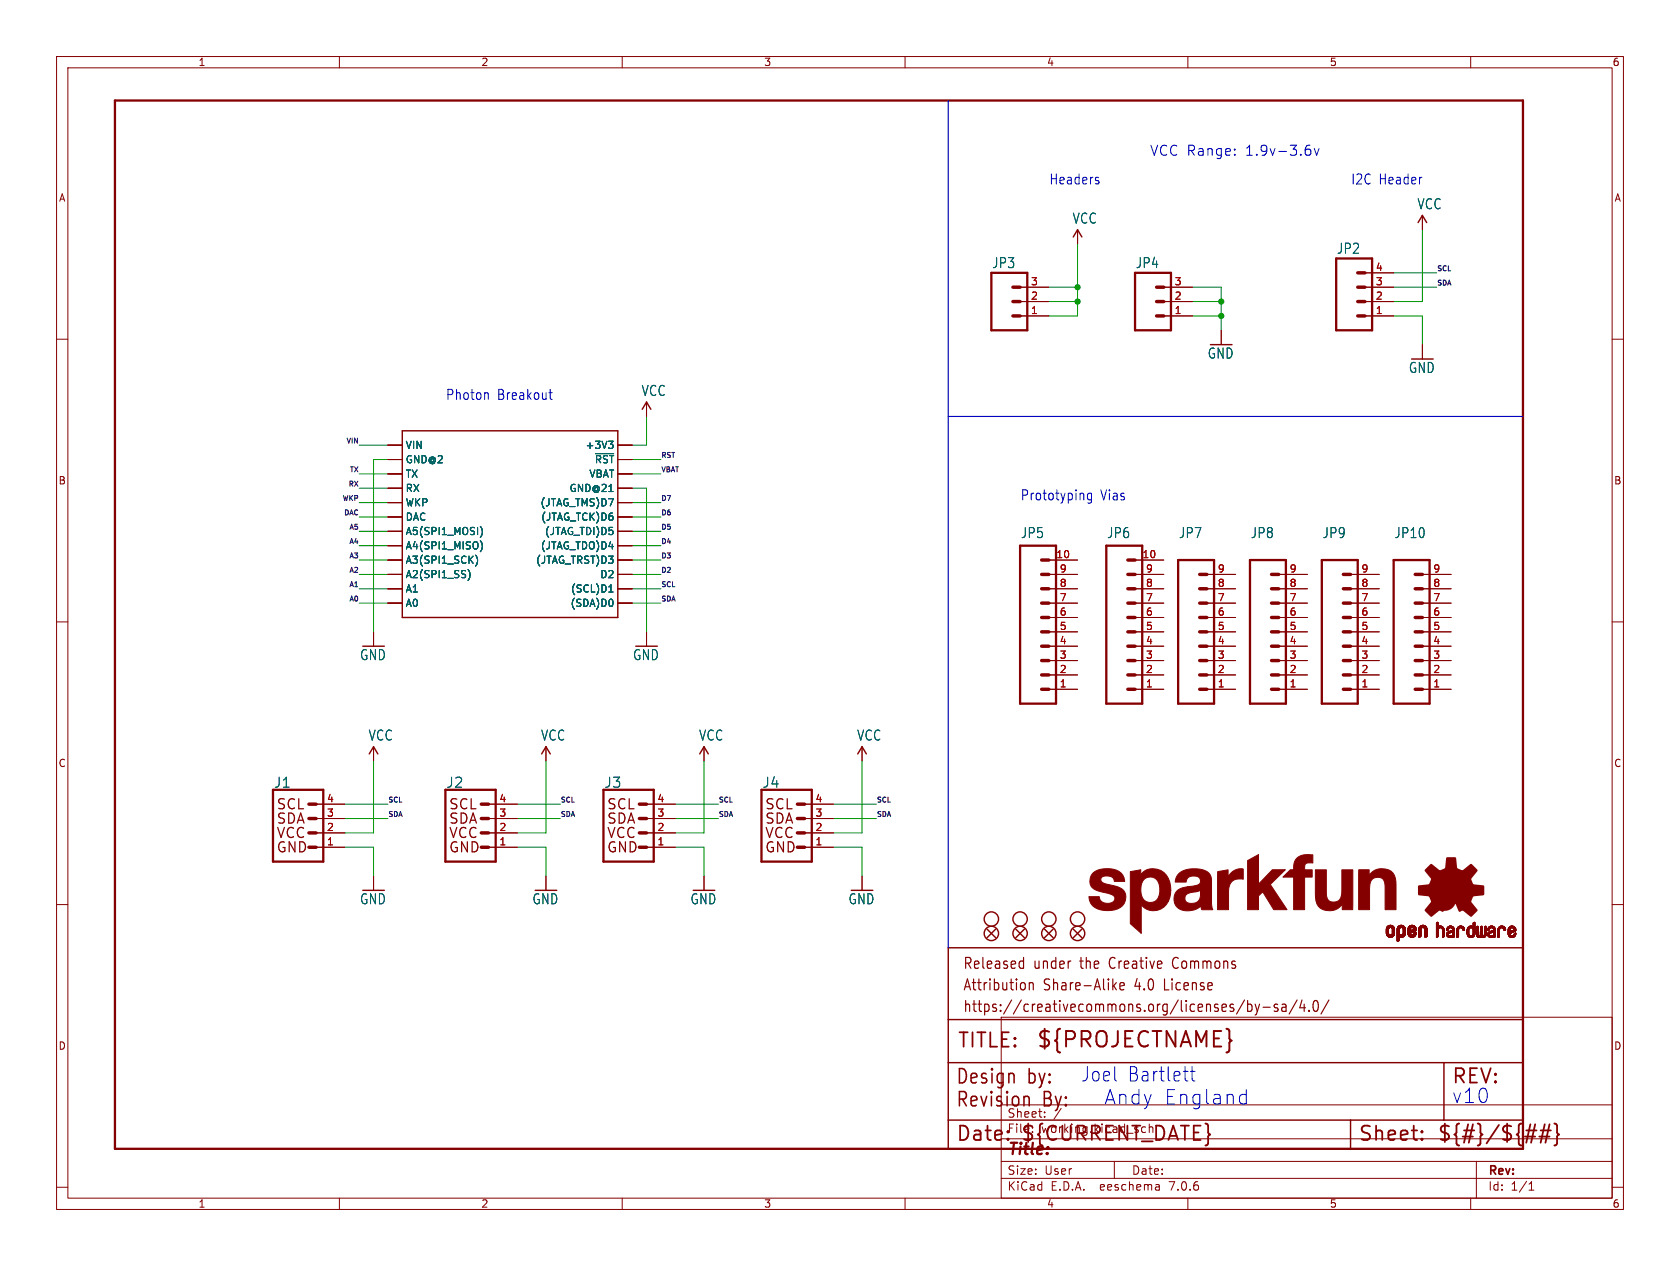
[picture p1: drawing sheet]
<svg xmlns="http://www.w3.org/2000/svg" width="297mm" height="224mm" viewBox="0 0 297 224" stroke-linecap="round" stroke-linejoin="round" font-family="sans-serif">
<defs><g id="words">
<text font-size="3.8" fill="#840000" x="183.1" y="185.7">${PROJECTNAME}</text>
<g font-size="3.5" fill="#840000">
<text x="169.2" y="185.7">TITLE:</text>
<text x="168.9" y="192.1">Design</text>
<text x="168.9" y="196.1">Revision</text>
<text x="181.6" y="192.1">by:</text>
<text x="184.3" y="196.1">By:</text>
<text x="256.5" y="192.1">REV:</text>
<text x="168.9" y="202.2">Date:</text>
<text x="180.3" y="202.2">${CURRENT_DATE}</text>
<text x="240" y="202.2">Sheet:</text>
<text x="254" y="202.2">${#}/${##}</text>
</g>
<g font-size="3.5" fill="#0000c2">
<text x="191" y="191.5">Joel</text>
<text x="199.3" y="191.5">Bartlett</text>
<text x="195.1" y="195.6">Andy</text>
<text x="205.7" y="195.6">England</text>
<text x="256.5" y="195.3">v10</text>
</g>
<text font-size="2.8" fill="#840000" x="178" y="204.8">Title:</text>
<g font-size="2.7" fill="#840000">
<text x="170.2" y="171.7">Released</text>
<text x="182.7" y="171.7">under</text>
<text x="191.1" y="171.7">the</text>
<text x="196.5" y="171.7">Creative</text>
<text x="208" y="171.7">Commons</text>
<text x="170.2" y="175.5">Attribution</text>
<text x="170.2" y="179.3">https://creativecommons.org/licenses/by-sa/4.0/</text>
<text x="184.5" y="175.5">Share-Alike</text>
<text x="200.8" y="175.5">4.0</text>
<text x="206.2" y="175.5">License</text>
</g>
<g font-size="2.5" fill="#0000c2">
<text x="203.2" y="27.7">VCC Range:</text>
<text x="220.2" y="27.7">1.9v-3.6v</text>
<text x="185.4" y="32.8">Headers</text>
<text x="238.8" y="32.8">I2C Header</text>
<text x="78.7" y="70.9">Photon</text>
<text x="87.9" y="70.9">Breakout</text>
<text x="180.3" y="88.7">Prototyping</text>
<text x="194.5" y="88.7">Vias</text>
</g>
<g font-size="2.5" fill="#006464">
<text x="189.5" y="39.8">VCC</text>
<text x="250.5" y="37.2">VCC</text>
<text x="175.3" y="47.6">JP3</text>
<text x="200.7" y="47.6">JP4</text>
<text x="236.3" y="45.1">JP2</text>
<text x="213.4" y="63.6">GND</text>
<text x="113.3" y="70.2">VCC</text>
<text x="249" y="66.2">GND</text>
<text x="180.4" y="95.4">JP5</text>
<text x="195.6" y="95.4">JP6</text>
<text x="208.3" y="95.4">JP7</text>
<text x="221" y="95.4">JP8</text>
<text x="233.7" y="95.4">JP9</text>
<text x="246.4" y="95.4">JP10</text>
<text x="63.6" y="117">GND</text>
<text x="111.8" y="117">GND</text>
<text x="65.1" y="131.2">VCC</text>
<text x="95.6" y="131.2">VCC</text>
<text x="123.5" y="131.2">VCC</text>
<text x="151.4" y="131.2">VCC</text>
<text x="48.4" y="139.5">J1</text>
<text x="78.8" y="139.5">J2</text>
<text x="106.8" y="139.5">J3</text>
<text x="134.7" y="139.5">J4</text>
<text x="63.6" y="160.2">GND</text>
<text x="94" y="160.2">GND</text>
<text x="122" y="160.2">GND</text>
<text x="149.9" y="160.2">GND</text>
</g>
<g font-size="2.5" fill="#840000">
<text x="48.8" y="143.5">SCL</text>
<text x="79.2" y="143.5">SCL</text>
<text x="107.2" y="143.5">SCL</text>
<text x="135.1" y="143.5">SCL</text>
<text x="48.8" y="146">SDA</text>
<text x="48.8" y="148.5">VCC</text>
<text x="79.2" y="146">SDA</text>
<text x="79.2" y="148.5">VCC</text>
<text x="107.2" y="146">SDA</text>
<text x="107.2" y="148.5">VCC</text>
<text x="135.1" y="146">SDA</text>
<text x="135.1" y="148.5">VCC</text>
<text x="48.8" y="151.1">GND</text>
<text x="79.2" y="151.1">GND</text>
<text x="107.2" y="151.1">GND</text>
<text x="135.1" y="151.1">GND</text>
</g>
<g font-size="2.1" fill="#840000">
<text x="178" y="197.9">Sheet:</text>
<text x="186.2" y="197.9">/</text>
<text x="178" y="200.6">File:</text>
<text x="184.1" y="200.6">working.kicad_sch</text>
<text x="178" y="208">Size:</text>
<text x="184.7" y="208">User</text>
<text x="200" y="208">Date:</text>
<text x="263" y="208.2">Rev:</text>
<text x="178" y="210.8">KiCad</text>
<text x="185.7" y="210.8">E.D.A.</text>
<text x="194.6" y="210.8">eeschema</text>
<text x="207" y="210.8">7.0.6</text>
<text x="263" y="210.8">Id:</text>
<text x="267.1" y="210.8">1/1</text>
</g>
<g font-size="1.8" fill="#840000">
<text x="35" y="11.9">1</text>
<text x="85" y="11.9">2</text>
<text x="135" y="11.9">3</text>
<text x="185" y="11.9">4</text>
<text x="235" y="11.9">5</text>
<text x="285" y="11.9">6</text>
<text x="10.3" y="35.9">A</text>
<text x="285.3" y="35.9">A</text>
<text x="10.3" y="85.9">B</text>
<text x="285.3" y="85.9">B</text>
<text x="10.3" y="135.9">C</text>
<text x="285.3" y="135.9">C</text>
<text x="10.3" y="185.9">D</text>
<text x="285.3" y="185.9">D</text>
<text x="35" y="213.8">1</text>
<text x="85" y="213.8">2</text>
<text x="135" y="213.8">3</text>
<text x="185" y="213.8">4</text>
<text x="235" y="213.8">5</text>
<text x="285" y="213.8">6</text>
</g>
<g font-size="1.8" fill="#a90000">
<text x="182.2" y="53.1">2</text>
<text x="182.2" y="50.5">3</text>
<text x="207.6" y="53.1">2</text>
<text x="207.6" y="50.5">3</text>
<text x="243.1" y="53.1">2</text>
<text x="243.1" y="50.5">3</text>
<text x="243.1" y="48">4</text>
<text x="182.2" y="55.6">1</text>
<text x="207.6" y="55.6">1</text>
<text x="243.1" y="55.6">1</text>
<text x="186.6" y="98.8">10</text>
<text x="187.3" y="101.3">9</text>
<text x="201.9" y="98.8">10</text>
<text x="202.5" y="101.3">9</text>
<text x="215.2" y="101.3">9</text>
<text x="227.9" y="101.3">9</text>
<text x="240.6" y="101.3">9</text>
<text x="253.3" y="101.3">9</text>
<text x="187.3" y="106.4">7</text>
<text x="187.3" y="103.9">8</text>
<text x="202.5" y="106.4">7</text>
<text x="202.5" y="103.9">8</text>
<text x="215.2" y="106.4">7</text>
<text x="215.2" y="103.9">8</text>
<text x="227.9" y="106.4">7</text>
<text x="227.9" y="103.9">8</text>
<text x="240.6" y="106.4">7</text>
<text x="240.6" y="103.9">8</text>
<text x="253.3" y="106.4">7</text>
<text x="253.3" y="103.9">8</text>
<text x="187.3" y="111.5">5</text>
<text x="187.3" y="109">6</text>
<text x="202.5" y="111.5">5</text>
<text x="202.5" y="109">6</text>
<text x="215.2" y="111.5">5</text>
<text x="215.2" y="109">6</text>
<text x="227.9" y="111.5">5</text>
<text x="227.9" y="109">6</text>
<text x="240.6" y="111.5">5</text>
<text x="240.6" y="109">6</text>
<text x="253.3" y="111.5">5</text>
<text x="253.3" y="109">6</text>
<text x="187.3" y="119.1">2</text>
<text x="187.3" y="116.6">3</text>
<text x="187.3" y="114">4</text>
<text x="202.5" y="119.1">2</text>
<text x="202.5" y="116.6">3</text>
<text x="202.5" y="114">4</text>
<text x="215.2" y="119.1">2</text>
<text x="215.2" y="116.6">3</text>
<text x="215.2" y="114">4</text>
<text x="227.9" y="119.1">2</text>
<text x="227.9" y="116.6">3</text>
<text x="227.9" y="114">4</text>
<text x="240.6" y="119.1">2</text>
<text x="240.6" y="116.6">3</text>
<text x="240.6" y="114">4</text>
<text x="253.3" y="119.1">2</text>
<text x="253.3" y="116.6">3</text>
<text x="253.3" y="114">4</text>
<text x="187.3" y="121.7">1</text>
<text x="202.5" y="121.7">1</text>
<text x="215.2" y="121.7">1</text>
<text x="227.9" y="121.7">1</text>
<text x="240.6" y="121.7">1</text>
<text x="253.3" y="121.7">1</text>
<text x="57.7" y="142">4</text>
<text x="88.2" y="142">4</text>
<text x="116.1" y="142">4</text>
<text x="144.1" y="142">4</text>
<text x="57.7" y="149.6">1</text>
<text x="57.7" y="147.1">2</text>
<text x="57.7" y="144.5">3</text>
<text x="88.2" y="149.6">1</text>
<text x="88.2" y="147.1">2</text>
<text x="88.2" y="144.5">3</text>
<text x="116.1" y="149.6">1</text>
<text x="116.1" y="147.1">2</text>
<text x="116.1" y="144.5">3</text>
<text x="144.1" y="149.6">1</text>
<text x="144.1" y="147.1">2</text>
<text x="144.1" y="144.5">3</text>
</g>
<g font-size="1.8" fill="#006464">
<text x="71.6" y="79.6">VIN</text>
<text x="71.6" y="82.1">GND@2</text>
<text x="103.4" y="79.6">+3V3</text>
<text x="105.1" y="82.1">~{RST}</text>
<text x="71.6" y="84.7">TX</text>
<text x="71.6" y="87.2">RX</text>
<text x="71.6" y="89.8">WKP</text>
<text x="95.4" y="89.8">(JTAG_TMS)D7</text>
<text x="100.6" y="87.2">GND@21</text>
<text x="104.1" y="84.7">VBAT</text>
<text x="71.6" y="92.3">DAC</text>
<text x="71.6" y="94.8">A5(SPI1_MOSI)</text>
<text x="95.6" y="92.3">(JTAG_TCK)D6</text>
<text x="96.2" y="94.8">(JTAG_TDI)D5</text>
<text x="71.6" y="97.4">A4(SPI1_MISO)</text>
<text x="71.6" y="99.9">A3(SPI1_SCK)</text>
<text x="94.7" y="99.9">(JTAG_TRST)D3</text>
<text x="95.5" y="97.4">(JTAG_TDO)D4</text>
<text x="71.6" y="102.5">A2(SPI1_SS)</text>
<text x="71.6" y="105">A1</text>
<text x="71.6" y="107.5">A0</text>
<text x="100.8" y="107.5">(SDA)D0</text>
<text x="100.8" y="105">(SCL)D1</text>
<text x="106" y="102.5">D2</text>
</g>
<g font-size="1.2" fill="#0f0f0f">
<text x="254" y="50.6">SDA</text>
<text x="254" y="48">SCL</text>
<text x="61.1" y="78.5">VIN</text>
<text x="61.7" y="83.6">TX</text>
<text x="116.8" y="83.6">VBAT</text>
<text x="116.8" y="81">RST</text>
<text x="60.4" y="88.7">WKP</text>
<text x="61.5" y="86.1">RX</text>
<text x="116.8" y="88.7">D7</text>
<text x="60.7" y="91.2">DAC</text>
<text x="61.6" y="93.7">A5</text>
<text x="116.8" y="91.2">D6</text>
<text x="116.8" y="93.7">D5</text>
<text x="61.6" y="101.4">A2</text>
<text x="61.6" y="98.8">A3</text>
<text x="61.6" y="96.3">A4</text>
<text x="116.8" y="98.8">D3</text>
<text x="116.8" y="101.4">D2</text>
<text x="116.8" y="96.3">D4</text>
<text x="61.6" y="103.9">A1</text>
<text x="61.6" y="106.4">A0</text>
<text x="116.8" y="103.9">SCL</text>
<text x="116.8" y="106.4">SDA</text>
<text x="68.6" y="142">SCL</text>
<text x="99.1" y="142">SCL</text>
<text x="127" y="142">SCL</text>
<text x="154.9" y="142">SCL</text>
<text x="68.6" y="144.5">SDA</text>
<text x="99.1" y="144.5">SDA</text>
<text x="127" y="144.5">SDA</text>
<text x="154.9" y="144.5">SDA</text>
</g>
</g></defs>
<g fill="none" stroke="#840000" stroke-width=".18">
<path d="M10 10h277v203.9h-277zM12 12h273v199.9h-273zM60 10v2M110 10v2M160 10v2M210 10v2M260 10v2M251.5 38.1v2.5M10 60h2M180.3 55.9h5.1M180.3 53.3h5.1M180.3 50.8h5.1"/>
<path d="M190.5 40.6v2.6M205.7 55.9h5.1M205.7 53.3h5.1M205.7 50.8h5.1M215.9 58.4v2.6M241.3 55.9h5.1M241.3 53.3h5.1M241.3 50.8h5.1M241.3 48.3h5.1M285 60h2M68.6 78.7h2.5M109.2 78.7h2.6"/>
<path d="M114.3 71.1v2.6M251.5 61v2.5M68.6 99.1h2.5M68.6 96.5h2.5M68.6 94h2.5M68.6 91.4h2.5M68.6 81.3h2.5M68.6 88.9h2.5M68.6 86.4h2.5M68.6 83.8h2.5M109.2 99.1h2.6M109.2 96.5h2.6"/>
<path d="M109.2 94h2.6M109.2 91.4h2.6M109.2 81.3h2.6M109.2 88.9h2.6M109.2 86.4h2.6M109.2 83.8h2.6M185.4 99.1h5.1M200.7 99.1h5M10 110h2M66 111.8v2.5M68.6 106.7h2.5M68.6 104.1h2.5"/>
<path d="M68.6 101.6h2.5M109.2 106.7h2.6M109.2 104.1h2.6M109.2 101.6h2.6M114.3 111.8v2.5M185.4 119.4h5.1M185.4 116.8h5.1M185.4 114.3h5.1M185.4 111.8h5.1M185.4 109.2h5.1M185.4 106.7h5.1M185.4 104.1h5.1"/>
<path d="M185.4 101.6h5.1M200.7 119.4h5M200.7 116.8h5M200.7 114.3h5M200.7 111.8h5M200.7 109.2h5M200.7 106.7h5M200.7 104.1h5M200.7 101.6h5M213.4 119.4h5M213.4 116.8h5M213.4 114.3h5"/>
<path d="M213.4 111.8h5M213.4 109.2h5M213.4 106.7h5M213.4 104.1h5M213.4 101.6h5M226.1 119.4h5M226.1 116.8h5M226.1 114.3h5M226.1 111.8h5M226.1 109.2h5M226.1 106.7h5M226.1 104.1h5"/>
<path d="M226.1 101.6h5M238.8 119.4h5M238.8 116.8h5M238.8 114.3h5M238.8 111.8h5M238.8 109.2h5M238.8 106.7h5M238.8 104.1h5M238.8 101.6h5M251.5 119.4h5M251.5 116.8h5M251.5 114.3h5"/>
<path d="M251.5 111.8h5M251.5 109.2h5M251.5 106.7h5M251.5 104.1h5M251.5 101.6h5M285 110h2M66 132.1v2.5M96.5 132.1v2.5M124.5 132.1v2.5M152.4 132.1v2.5M185.4 121.9h5.1M200.7 121.9h5"/>
<path d="M213.4 121.9h5M226.1 121.9h5M238.8 121.9h5M251.5 121.9h5M10 160h2M55.9 149.9h5.1M55.9 147.3h5.1M55.9 144.8h5.1M55.9 142.2h5.1M66 154.9v2.6M86.4 149.9h5M86.4 147.3h5"/>
<path d="M86.4 144.8h5M86.4 142.2h5M96.5 154.9v2.6M114.3 149.9h5.1M114.3 147.3h5.1M114.3 144.8h5.1M114.3 142.2h5.1M124.5 154.9v2.6M142.2 149.9h5.1M142.2 147.3h5.1M142.2 144.8h5.1M142.2 142.2h5.1"/>
<path d="M152.4 154.9v2.6M285 160h2M177 179.9h108v32h-108zM177 195.4h108M10 210h2M60 211.9v2M110 211.9v2M160 211.9v2M177 208.4h108M177 205.4h108M177 201.4h108M197 205.4v3"/>
<path d="M204.9 209.6l.1 .9M205 210.4l-.2 .1M205 209.9h-.2M210 211.9v2M260 211.9v2M261 205.4v6.5M270.3 210.5h.9M270.3 209.4l.4-.4v1.5M285 210h2"/>
</g>
<g fill="none" stroke="#840000" stroke-width=".41">
<path d="M20.3 17.8h248.9v185.4h-248.9zM175.3 48.3h6.3v10.1h-6.3zM200.7 48.3h6.3v10.1h-6.3zM236.2 45.7h6.4v12.7h-6.4zM180.3 96.5h6.4v28h-6.4zM195.6 96.5h6.3v28h-6.3zM208.3 99.1h6.3v25.4h-6.3zM221 99.1h6.3v25.4h-6.3zM233.7 99.1h6.3v25.4h-6.3zM246.4 99.1h6.3v25.4h-6.3zM48.3 139.7h8.8v12.7h-8.8zM78.7 139.7h8.9v12.7h-8.9z"/>
<path d="M106.7 139.7h8.9v12.7h-8.9zM134.6 139.7h8.9v12.7h-8.9z"/>
</g>
<g fill="none" stroke="#840000" stroke-width=".61">
<path d="M179.1 55.9h1.2M179.1 53.3h1.2M179.1 50.8h1.2M204.5 55.9h1.2M204.5 53.3h1.2M204.5 50.8h1.2M240 55.9h1.3M240 53.3h1.3M240 50.8h1.3M240 48.3h1.3M184.1 99.1h1.3M199.4 99.1h1.3"/>
<path d="M184.1 119.4h1.3M184.1 116.8h1.3M184.1 114.3h1.3M184.1 111.8h1.3M184.1 109.2h1.3M184.1 106.7h1.3M184.1 104.1h1.3M184.1 101.6h1.3M199.4 119.4h1.3M199.4 116.8h1.3M199.4 114.3h1.3M199.4 111.8h1.3"/>
<path d="M199.4 109.2h1.3M199.4 106.7h1.3M199.4 104.1h1.3M199.4 101.6h1.3M212.1 119.4h1.3M212.1 116.8h1.3M212.1 114.3h1.3M212.1 111.8h1.3M212.1 109.2h1.3M212.1 106.7h1.3M212.1 104.1h1.3M212.1 101.6h1.3"/>
<path d="M224.8 119.4h1.3M224.8 116.8h1.3M224.8 114.3h1.3M224.8 111.8h1.3M224.8 109.2h1.3M224.8 106.7h1.3M224.8 104.1h1.3M224.8 101.6h1.3M237.5 119.4h1.3M237.5 116.8h1.3M237.5 114.3h1.3M237.5 111.8h1.3"/>
<path d="M237.5 109.2h1.3M237.5 106.7h1.3M237.5 104.1h1.3M237.5 101.6h1.3M250.2 119.4h1.3M250.2 116.8h1.3M250.2 114.3h1.3M250.2 111.8h1.3M250.2 109.2h1.3M250.2 106.7h1.3M250.2 104.1h1.3M250.2 101.6h1.3"/>
<path d="M184.1 121.9h1.3M199.4 121.9h1.3M212.1 121.9h1.3M224.8 121.9h1.3M237.5 121.9h1.3M250.2 121.9h1.3M54.6 149.9h1.3M54.6 147.3h1.3M54.6 144.8h1.3M54.6 142.2h1.3M85.1 149.9h1.3M85.1 147.3h1.3"/>
<path d="M85.1 144.8h1.3M85.1 142.2h1.3M113 149.9h1.3M113 147.3h1.3M113 144.8h1.3M113 142.2h1.3M141 149.9h1.2M141 147.3h1.2M141 144.8h1.2M141 142.2h1.2"/>
</g>
<g fill="none" stroke="#840000" stroke-width=".25">
<path d="M250.7 39.4l.8-1.3 .7 1.3M189.7 41.9l.8-1.3 .8 1.3M71.1 76.2h38.1v33h-38.1zM113.5 72.4l.8-1.3 .8 1.3M65.3 133.4l.7-1.3 .8 1.3M95.8 133.4l.7-1.3 .8 1.3M123.7 133.4l.8-1.3 .7 1.3M151.6 133.4l.8-1.3 .8 1.3M167.6 167.6h101.6v35.6h-101.6zM174.5 164.3l1.5 1.6M176 164.3l-1.5 1.6M179.6 164.3l1.5 1.6"/>
<path d="M181.1 164.3l-1.5 1.6M184.7 164.3l1.5 1.6M186.2 164.3l-1.5 1.6M189.7 164.3l1.6 1.6M191.3 164.3l-1.6 1.6M167.6 198.1h101.6M167.6 180.3h101.6M167.6 188h101.6M238.8 198.1v5.1M255.3 188v10.1"/>
<circle cx="175.3" cy="162.6" r="1.27"/>
<circle cx="175.3" cy="165.1" r="1.27"/>
<circle cx="180.3" cy="162.6" r="1.27"/>
<circle cx="180.3" cy="165.1" r="1.27"/>
<circle cx="185.4" cy="162.6" r="1.27"/>
<circle cx="185.4" cy="165.1" r="1.27"/>
<circle cx="190.5" cy="165.1" r="1.27"/>
<circle cx="190.5" cy="162.6" r="1.27"/>
</g>
<g fill="#840000" stroke="#840000" stroke-width=".18">
<path d="M205 157.4l2 .1-.1 .6-.4 1.3-1.7-.8z"/>
<path d="M220.6 152.2l1.9-1v5.2l2.4-2.6h2.3l-2.6 2.6 2.9 4.5h-2.3l-2-3.1-.7 .7v2.4h-1.9z"/>
<path d="M209.9 156.9l1.3-.2 .2 1-1.1 .2z"/>
<path d="M215.3 154.2l1.8-.3v1.3a2.32 2.32 0 0 1 2.7-1.5v1.8h-.2a2.5 2.5 0 0 0-2 .6 7.1 7.1 0 0 0-.4 3.6v1.2h-1.9z"/>
<path d="M232.5 153.9h2v1.9a7.8 7.8 0 0 0 .3 3.3 1.42 1.42 0 0 0 1.6 .3 1.42 1.42 0 0 0 .8-1.4v-4.1h2l-.1 7h-1.8v-1a2.67 2.67 0 0 1-4.5 0 20.6 20.6 0 0 1-.3-5z"/>
<path d="M240.2 153.8h1.9v1a2.66 2.66 0 0 1 4.4 .1 18.3 18.3 0 0 1 .3 4.4v1.6h-1.9v-2a7.8 7.8 0 0 0-.3-3.3 1.42 1.42 0 0 0-1.6-.3 1.42 1.42 0 0 0-.9 1.4v4.2h-1.9z"/>
<path d="M199.8 154.2l1.9-.4v1a2.87 2.87 0 0 1 3-1.1 2.87 2.87 0 0 1 2.1 2.3l.2 1.5-2-.1a1.86 1.86 0 0 0-2.1-2.2 2.25 2.25 0 0 0-1.2 2.6 1.64 1.64 0 0 0 1.2 1.8 1.64 1.64 0 0 0 1.9-1l1.7 .8a2.8 2.8 0 0 1-4.7 .6v5.1l-2-1.7z"/>
<path d="M193.2 154.4a4.4 4.4 0 0 1 5 0l.5 .9 .1 .6h-1.8a1.32 1.32 0 0 0-1.9-.9 .65 .65 0 0 0-.5 .7 .65 .65 0 0 0 .7 .6l.3 .1a6.2 6.2 0 0 1 3 1.1 2.22 2.22 0 0 1-1.6 3.4 4 4 0 0 1-4.2-1.1l-.3-1.2h1.8a1.54 1.54 0 0 0 2.5 .9l.2-.2a.8 .8 0 0 0 0-.8 .8 .8 0 0 0-.8-.4 7.5 7.5 0 0 1-3.1-1.1 1.96 1.96 0 0 1 .1-2.6z"/>
<path d="M229.3 151.8a4.3 4.3 0 0 1 2.8-.6v1.4h-.4a.91 .91 0 0 0-.9 .3 .91 .91 0 0 0-.2 1h1.4v1.2h-1.4v5.8h-1.9v-5.8h-1.9l.8-.8a1.45 1.45 0 0 1 1.1-.5v-.2a2.66 2.66 0 0 1 .6-1.8z"/>
<path d="M208.4 154.5a4.8 4.8 0 0 1 5.3 0 3.8 3.8 0 0 1 .5 2.5v2.8l.2 1.1h-1.3a.56 .56 0 0 1-.6-.1 .56 .56 0 0 1-.2-.6 3.3 3.3 0 0 1-4.3 .1 2.12 2.12 0 0 1 1.5-3.4h.4l.4 1a.95 .95 0 0 0-.8 1.2 .95 .95 0 0 0 1.2 .7 1.6 1.6 0 0 0 1.5-1.9v-.5l-.8 .3-.2-1 .3-.1a.85 .85 0 0 0 .7-1 .85 .85 0 0 0-1.1-.7 1.15 1.15 0 0 0-1.4 1.1h-1.9l.2-.9z"/>
<path d="M245.1 165.1h.4z"/>
<path d="M245.1 165l.4 .1z"/>
<path d="M245.1 165h.4z"/>
<path d="M245.1 164.9l.4 .1z"/>
<path d="M245.1 164.9h.4z"/>
<path d="M245.1 164.8l.4 .1z"/>
<path d="M245.1 164.8h.4z"/>
<path d="M245.1 164.7l.4 .1z"/>
<path d="M245.1 164.7h.4z"/>
<path d="M245.1 164.6l.4 .1z"/>
<path d="M245.1 164.6h.4z"/>
<path d="M245.1 164.5l.4 .1z"/>
<path d="M245.1 164.5h.4z"/>
<path d="M245.1 164.4l.4 .1z"/>
<path d="M245.1 164.4h.4z"/>
<path d="M245.1 164.3l.4 .1z"/>
<path d="M245.1 165.2h.4z"/>
<path d="M245.1 165.1l.4 .1z"/>
<path d="M245.1 164.3h.4z"/>
<path d="M245.1 165.3h.5z"/>
<path d="M245.1 165.3h.4z"/>
<path d="M245.1 165.2l.4 .1z"/>
<path d="M245.1 164.2l.4 .1z"/>
<path d="M245.1 164.2h.4z"/>
<path d="M245.1 164.2h.5z"/>
<path d="M245.1 164.1l.5 .1z"/>
<path d="M245.1 164.1h.5z"/>
<path d="M245.1 165.4h.6z"/>
<path d="M245.1 165.3l.5 .1z"/>
<path d="M245.1 164.1h.6z"/>
<path d="M245.2 165.4h.5z"/>
<path d="M245.2 164.1h.5z"/>
<path d="M245.2 165.4h1.3z"/>
<path d="M245.2 165.4h.6z"/>
<path d="M245.2 164l1.2 .1z"/>
<path d="M245.2 165.4h1.2z"/>
<path d="M245.2 164h1.2z"/>
<path d="M245.2 165.5h1.2z"/>
<path d="M245.2 165.4l1.2 .1z"/>
<path d="M245.2 163.9l1.2 .1z"/>
<path d="M245.2 163.9h1.2z"/>
<path d="M245.3 165.5l1.1 .1z"/>
<path d="M245.3 165.6h1.1z"/>
<path d="M245.3 163.9h1.1z"/>
<path d="M245.3 165.6h1z"/>
<path d="M245.3 163.9h1z"/>
<path d="M245.3 163.8l1 .1z"/>
<path d="M245.3 163.8h1z"/>
<path d="M245.4 165.6l.9 .1z"/>
<path d="M245.4 163.8h.9z"/>
<path d="M245.4 165.7h.8z"/>
<path d="M245.4 163.8h.8z"/>
<path d="M245.4 163.7l.8 .1z"/>
<path d="M245.5 163.7h.7z"/>
<path d="M245.5 165.7h.7z"/>
<path d="M245.5 165.7h.6z"/>
<path d="M245.5 163.7h.6z"/>
<path d="M245.5 165.7l.6 .1z"/>
<path d="M245.6 163.7h.4z"/>
<path d="M245.6 165.8h.4z"/>
<path d="M245.7 163.7h.3z"/>
<path d="M245.7 165.8h.2z"/>
<path d="M245.7 163.7h.2z"/>
<path d="M245.9 164.1h.6z"/>
<path d="M245.9 165.4h.6z"/>
<path d="M246 165.4h.5z"/>
<path d="M246 164.1h.5z"/>
<path d="M246 165.3l.5 .1z"/>
<path d="M246 165.3h.5z"/>
<path d="M246 164.1l.5 .1z"/>
<path d="M246.1 165.3h.4z"/>
<path d="M246.1 164.2h.4z"/>
<path d="M246.1 165.2l.4 .1z"/>
<path d="M246.1 165.2h.4z"/>
<path d="M246.1 164.3h.4z"/>
<path d="M246.1 164.2l.4 .1z"/>
<path d="M246.1 165.1l.4 .1z"/>
<path d="M246.1 165.1h.4z"/>
<path d="M246.1 165l.4 .1z"/>
<path d="M246.1 165h.4z"/>
<path d="M246.1 164.9l.4 .1z"/>
<path d="M246.1 164.9h.4z"/>
<path d="M246.1 164.8l.4 .1z"/>
<path d="M246.1 164.8h.4z"/>
<path d="M246.1 164.7l.4 .1z"/>
<path d="M246.1 164.7h.4z"/>
<path d="M246.1 164.6l.4 .1z"/>
<path d="M246.1 164.6h.4z"/>
<path d="M246.1 164.5l.4 .1z"/>
<path d="M246.1 164.5h.4z"/>
<path d="M246.1 164.4l.4 .1z"/>
<path d="M246.1 164.4h.4z"/>
<path d="M246.1 164.3l.4 .1z"/>
<path d="M247 166.4h.2z"/>
<path d="M247 166.4h.3z"/>
<path d="M247 166.4h.4z"/>
<path d="M247 166.3l.4 .1z"/>
<path d="M247 166.3h.4z"/>
<path d="M247 166.2l.4 .1z"/>
<path d="M247 166.2h.4z"/>
<path d="M247 166.1l.4 .1z"/>
<path d="M247 166.1h.4z"/>
<path d="M247 166l.4 .1z"/>
<path d="M247 166h.4z"/>
<path d="M247 165.9l.4 .1z"/>
<path d="M247 165.9h.4z"/>
<path d="M247 165.8l.4 .1z"/>
<path d="M247 165.8h.4z"/>
<path d="M247 165.7l.4 .1z"/>
<path d="M247 165.7h1z"/>
<path d="M247 165.7h1.1z"/>
<path d="M247 165.7h1.2z"/>
<path d="M247 165.6l1.2 .1z"/>
<path d="M247 165.6h1.2z"/>
<path d="M247 165.6h1.3z"/>
<path d="M247 165.5l1.3 .1z"/>
<path d="M247 165.5h1.3z"/>
<path d="M247 165.4l1.3 .1z"/>
<path d="M247 165.4h1.4z"/>
<path d="M247 165.4h.7z"/>
<path d="M247 165.4h.6z"/>
<path d="M247 165.3l.6 .1z"/>
<path d="M247 165.3h.5z"/>
<path d="M247 165.2l.5 .1z"/>
<path d="M247 165.2h.4z"/>
<path d="M247 165.1l.4 .1z"/>
<path d="M247 165.1h.4z"/>
<path d="M247 165l.4 .1z"/>
<path d="M247 165h.4z"/>
<path d="M247 164.9l.4 .1z"/>
<path d="M247 164.9h.4z"/>
<path d="M247 164.8l.4 .1z"/>
<path d="M247 164.8h.4z"/>
<path d="M247 164.7l.4 .1z"/>
<path d="M247 164.7h.4z"/>
<path d="M247 164.6l.4 .1z"/>
<path d="M247 164.6h.4z"/>
<path d="M247 164.5l.4 .1z"/>
<path d="M247 164.5h.4z"/>
<path d="M247 164.4l.4 .1z"/>
<path d="M247 164.4h.4z"/>
<path d="M247 164.3l.4 .1z"/>
<path d="M247 164.3h.4z"/>
<path d="M247 164.2l.4 .1z"/>
<path d="M247 166.5h.2z"/>
<path d="M247 166.4l.2 .1z"/>
<path d="M247 164.2h.4z"/>
<path d="M247 164.2h.5z"/>
<path d="M247 166.5h.1z"/>
<path d="M247 164.1l.5 .1z"/>
<path d="M247 164.1h.5z"/>
<path d="M247 164.1h.6z"/>
<path d="M247.1 164.1h.5z"/>
<path d="M247.1 164l1.3 .1z"/>
<path d="M247.1 164h1.3z"/>
<path d="M247.1 164h1.2z"/>
<path d="M247.1 163.9l1.2 .1z"/>
<path d="M247.1 163.9h1.2z"/>
<path d="M247.2 163.9h1.1z"/>
<path d="M247.2 163.9h1z"/>
<path d="M247.2 163.8l1 .1z"/>
<path d="M247.2 163.8h1z"/>
<path d="M247.3 163.8h.9z"/>
<path d="M247.3 163.8h.8z"/>
<path d="M247.4 163.8h.7z"/>
<path d="M247.4 163.7l.7 .1z"/>
<path d="M247.4 163.7h.7z"/>
<path d="M247.4 163.7h.6z"/>
<path d="M247.5 165.7l.5 .1z"/>
<path d="M247.5 163.7h.5z"/>
<path d="M247.5 165.8h.4z"/>
<path d="M247.5 163.7h.4z"/>
<path d="M247.6 165.8h.3z"/>
<path d="M247.6 163.7h.3z"/>
<path d="M247.6 163.7h.2z"/>
<path d="M247.6 165.8h.2z"/>
<path d="M247.8 164.1h.6z"/>
<path d="M247.8 165.4h.6z"/>
<path d="M247.9 165.4h.5z"/>
<path d="M247.9 164.1h.5z"/>
<path d="M247.9 165.3l.5 .1z"/>
<path d="M247.9 165.3h.5z"/>
<path d="M248 165.3h.4z"/>
<path d="M248 164.1l.4 .1z"/>
<path d="M248 164.2h.4z"/>
<path d="M248 165.2l.4 .1z"/>
<path d="M248 165.2h.4z"/>
<path d="M248 165.2h.5z"/>
<path d="M248 164.3h.5z"/>
<path d="M248 164.2l.4 .1z"/>
<path d="M248.1 165.2h.4z"/>
<path d="M248.1 164.3h.4z"/>
<path d="M248.1 165.1l.4 .1z"/>
<path d="M248.1 165.1h.4z"/>
<path d="M248.1 164.4h.4z"/>
<path d="M248.1 164.3l.4 .1z"/>
<path d="M248.1 165l.4 .1z"/>
<path d="M248.1 165h.4z"/>
<path d="M248.1 164.9l.4 .1z"/>
<path d="M248.1 164.9h.4z"/>
<path d="M248.1 164.8l.4 .1z"/>
<path d="M248.1 164.8h.4z"/>
<path d="M248.1 164.7l.4 .1z"/>
<path d="M248.1 164.7h.4z"/>
<path d="M248.1 164.6l.4 .1z"/>
<path d="M248.1 164.6h.4z"/>
<path d="M248.1 164.5l.4 .1z"/>
<path d="M248.1 164.5h.4z"/>
<path d="M248.1 164.4l.4 .1z"/>
<path d="M248.9 165.2h.4z"/>
<path d="M248.9 165.1l.4 .1z"/>
<path d="M248.9 165.1h.4z"/>
<path d="M248.9 165.1h.5z"/>
<path d="M248.9 165l.5 .1z"/>
<path d="M248.9 165h.5z"/>
<path d="M248.9 165h.6z"/>
<path d="M248.9 165h.7z"/>
<path d="M248.9 164.9l.7 .1z"/>
<path d="M248.9 164.9h.7z"/>
<path d="M248.9 164.9h.8z"/>
<path d="M248.9 164.9h.9z"/>
<path d="M248.9 164.8l.9 .1z"/>
<path d="M248.9 164.8h.9z"/>
<path d="M248.9 164.8h1z"/>
<path d="M248.9 164.8h1.1z"/>
<path d="M248.9 164.7l1.1 .1z"/>
<path d="M248.9 164.7h1.2z"/>
<path d="M248.9 164.7h1.3z"/>
<path d="M248.9 164.6l1.3 .1z"/>
<path d="M248.9 164.6h1.4z"/>
<path d="M248.9 164.6h.4z"/>
<path d="M248.9 164.5l.4 .1z"/>
<path d="M248.9 164.5h.4z"/>
<path d="M248.9 164.4l.4 .1z"/>
<path d="M248.9 164.4h.4z"/>
<path d="M248.9 164.3l.4 .1z"/>
<path d="M248.9 164.3h.4z"/>
<path d="M248.9 164.2l.4 .1z"/>
<path d="M248.9 165.3h.5z"/>
<path d="M248.9 165.2l.4 .1z"/>
<path d="M248.9 164.2h.4z"/>
<path d="M248.9 164.2h.5z"/>
<path d="M248.9 164.1l.5 .1z"/>
<path d="M248.9 164.1h.5z"/>
<path d="M249 165.3l.5 .1z"/>
<path d="M249 164.1h.4z"/>
<path d="M249 164.1h.5z"/>
<path d="M249 165.4h.5z"/>
<path d="M249 165.4h1.3z"/>
<path d="M249 165.4h.6z"/>
<path d="M249 164.1h.6z"/>
<path d="M249 164l1.3 .1z"/>
<path d="M249 164h1.3z"/>
<path d="M249 165.5h1.2z"/>
<path d="M249 165.4l1.2 .1z"/>
<path d="M249 164h1.2z"/>
<path d="M249.1 165.5h1.1z"/>
<path d="M249.1 164h1.1z"/>
<path d="M249.1 163.9l1.1 .1z"/>
<path d="M249.1 165.5l1.1 .1z"/>
<path d="M249.1 163.9h1.1z"/>
<path d="M249.1 165.6h1.1z"/>
<path d="M249.1 165.6h1z"/>
<path d="M249.1 163.9h1z"/>
<path d="M249.2 165.6h.9z"/>
<path d="M249.2 163.8l.9 .1z"/>
<path d="M249.2 163.8h.9z"/>
<path d="M249.2 165.6l.9 .1z"/>
<path d="M249.2 165.7h.9z"/>
<path d="M249.2 165.7h.8z"/>
<path d="M249.2 163.8h.8z"/>
<path d="M249.3 165.7h.7z"/>
<path d="M249.3 163.8h.7z"/>
<path d="M249.3 163.7l.7 .1z"/>
<path d="M249.3 163.7h.7z"/>
<path d="M249.3 163.7h.6z"/>
<path d="M249.3 165.7h.6z"/>
<path d="M249.4 163.7h.5z"/>
<path d="M249.4 165.7l.5 .1z"/>
<path d="M249.4 164.6h.9z"/>
<path d="M249.4 163.7h.4z"/>
<path d="M249.4 165.8h.4z"/>
<path d="M249.5 163.7h.3z"/>
<path d="M249.5 165.8h.3z"/>
<path d="M249.5 164.6h.8z"/>
<path d="M249.5 165.8h.2z"/>
<path d="M249.5 164.5l.8 .1z"/>
<path d="M249.5 163.7h.2z"/>
<path d="M249.5 164.5h.8z"/>
<path d="M249.6 164.5h.7z"/>
<path d="M249.7 164.5h.6z"/>
<path d="M249.7 164.1h.6z"/>
<path d="M249.7 165.4h.6z"/>
<path d="M249.8 165.4h.5z"/>
<path d="M249.8 164.4l.5 .1z"/>
<path d="M249.8 164.4h.5z"/>
<path d="M249.8 164.1h.5z"/>
<path d="M249.8 165.3l.5 .1z"/>
<path d="M249.8 165.3h.5z"/>
<path d="M249.9 165.3h.4z"/>
<path d="M249.9 164.1l.4 .1z"/>
<path d="M249.9 164.4h.4z"/>
<path d="M249.9 164.2h.4z"/>
<path d="M249.9 165.2l.4 .1z"/>
<path d="M249.9 165.2h.4z"/>
<path d="M249.9 164.3l.4 .1z"/>
<path d="M249.9 164.3h.4z"/>
<path d="M249.9 164.2l.4 .1z"/>
<path d="M250 165.2h.3z"/>
<path d="M250 165.1l.3 .1z"/>
<path d="M250 165.1h.3z"/>
<path d="M250 165l.3 .1z"/>
<path d="M250 165h.3z"/>
<path d="M250.1 165h.2z"/>
<path d="M250.1 164.9l.2 .1z"/>
<path d="M250.1 164.9h.2z"/>
<path d="M250.2 164.9h.1z"/>
<path d="M250.8 165.7h.3z"/>
<path d="M250.8 165.7h.4z"/>
<path d="M250.8 165.6l.4 .1z"/>
<path d="M250.8 165.6h.4z"/>
<path d="M250.8 165.5l.4 .1z"/>
<path d="M250.8 165.5h.4z"/>
<path d="M250.8 165.4l.4 .1z"/>
<path d="M250.8 165.4h.4z"/>
<path d="M250.8 165.3l.4 .1z"/>
<path d="M250.8 165.3h.4z"/>
<path d="M250.8 165.2l.4 .1z"/>
<path d="M250.8 165.2h.4z"/>
<path d="M250.8 165.1l.4 .1z"/>
<path d="M250.8 165.1h.4z"/>
<path d="M250.8 165l.4 .1z"/>
<path d="M250.8 165h.4z"/>
<path d="M250.8 164.9l.4 .1z"/>
<path d="M250.8 164.9h.4z"/>
<path d="M250.8 164.8l.4 .1z"/>
<path d="M250.8 164.8h.4z"/>
<path d="M250.8 164.7l.4 .1z"/>
<path d="M250.8 164.7h.4z"/>
<path d="M250.8 164.6l.4 .1z"/>
<path d="M250.8 164.6h.4z"/>
<path d="M250.8 164.5l.4 .1z"/>
<path d="M250.8 164.5h.4z"/>
<path d="M250.8 164.4l.4 .1z"/>
<path d="M250.8 164.4h.4z"/>
<path d="M250.8 164.3l.4 .1z"/>
<path d="M250.8 164.3h.4z"/>
<path d="M250.8 165.7h.2z"/>
<path d="M250.8 164.2l.5 .1z"/>
<path d="M250.8 165.7l.2 .1z"/>
<path d="M250.8 164.2h.5z"/>
<path d="M250.9 164.2h.4z"/>
<path d="M250.9 164.1l.4 .1z"/>
<path d="M250.9 164.1h.4z"/>
<path d="M250.9 164.1h.5z"/>
<path d="M250.9 164.1h.6z"/>
<path d="M250.9 164l1.3 .1z"/>
<path d="M250.9 164h1.3z"/>
<path d="M250.9 164h1.2z"/>
<path d="M251 164h1.1z"/>
<path d="M251 163.9l1.1 .1z"/>
<path d="M251 163.9h1.1z"/>
<path d="M251 163.8l1.1 .1z"/>
<path d="M251.1 163.8h.9z"/>
<path d="M251.1 163.8h.8z"/>
<path d="M251.2 163.8h.7z"/>
<path d="M251.2 163.7l.7 .1z"/>
<path d="M251.2 163.7h.7z"/>
<path d="M251.2 163.7h.6z"/>
<path d="M251.3 163.7h.5z"/>
<path d="M251.4 163.7h.3z"/>
<path d="M251.5 163.7h.2z"/>
<path d="M251.6 164.1h.6z"/>
<path d="M251.7 164.1h.5z"/>
<path d="M251.8 164.1h.4z"/>
<path d="M251.8 164.1l.4 .1z"/>
<path d="M251.8 164.2h.4z"/>
<path d="M251.8 164.2h.5z"/>
<path d="M251.9 164.2l.4 .1z"/>
<path d="M251.9 164.3h.4z"/>
<path d="M251.9 165.7h.3z"/>
<path d="M251.9 165.7h.4z"/>
<path d="M251.9 165.6l.4 .1z"/>
<path d="M251.9 165.6h.4z"/>
<path d="M251.9 165.5l.4 .1z"/>
<path d="M251.9 165.5h.4z"/>
<path d="M251.9 165.4l.4 .1z"/>
<path d="M251.9 165.4h.4z"/>
<path d="M251.9 165.3l.4 .1z"/>
<path d="M251.9 165.3h.4z"/>
<path d="M251.9 165.2l.4 .1z"/>
<path d="M251.9 165.2h.4z"/>
<path d="M251.9 165.1l.4 .1z"/>
<path d="M251.9 165.1h.4z"/>
<path d="M251.9 165l.4 .1z"/>
<path d="M251.9 165h.4z"/>
<path d="M251.9 164.9l.4 .1z"/>
<path d="M251.9 164.9h.4z"/>
<path d="M251.9 164.8l.4 .1z"/>
<path d="M251.9 164.8h.4z"/>
<path d="M251.9 164.7l.4 .1z"/>
<path d="M251.9 164.7h.4z"/>
<path d="M251.9 164.6l.4 .1z"/>
<path d="M251.9 164.6h.4z"/>
<path d="M251.9 164.5l.4 .1z"/>
<path d="M251.9 164.5h.4z"/>
<path d="M251.9 164.4l.4 .1z"/>
<path d="M251.9 164.4h.4z"/>
<path d="M251.9 164.3l.4 .1z"/>
<path d="M251.9 165.7h.2z"/>
<path d="M251.9 165.7l.2 .1z"/>
<path d="M251.9 165.8h.1z"/>
<path d="M253.9 165.8h.2z"/>
<path d="M253.9 165.7l.2 .1z"/>
<path d="M253.9 163.3h.3z"/>
<path d="M253.9 165.8h.1z"/>
<path d="M253.9 165.7h.3z"/>
<path d="M253.9 165.6l.3 .1z"/>
<path d="M253.9 165.6h.3z"/>
<path d="M253.9 165.5l.3 .1z"/>
<path d="M253.9 165.5h.3z"/>
<path d="M253.9 165.4l.3 .1z"/>
<path d="M253.9 165.4h.3z"/>
<path d="M253.9 165.3l.3 .1z"/>
<path d="M253.9 165.3h.3z"/>
<path d="M253.9 165.2l.3 .1z"/>
<path d="M253.9 165.2h.3z"/>
<path d="M253.9 165.1l.3 .1z"/>
<path d="M253.9 165.1h.3z"/>
<path d="M253.9 165l.3 .1z"/>
<path d="M253.9 165h.3z"/>
<path d="M253.9 164.9l.3 .1z"/>
<path d="M253.9 164.9h.3z"/>
<path d="M253.9 164.8l.3 .1z"/>
<path d="M253.9 164.8h.3z"/>
<path d="M253.9 164.7l.3 .1z"/>
<path d="M253.9 164.7h.3z"/>
<path d="M253.9 164.6l.3 .1z"/>
<path d="M253.9 164.6h.3z"/>
<path d="M253.9 164.5l.3 .1z"/>
<path d="M253.9 164.5h.3z"/>
<path d="M253.9 164.4l.3 .1z"/>
<path d="M253.9 164.4h.3z"/>
<path d="M253.9 164.3l.3 .1z"/>
<path d="M253.9 164.3h.3z"/>
<path d="M253.9 164.3h.4z"/>
<path d="M253.9 164.2l.4 .1z"/>
<path d="M253.9 164.2h.4z"/>
<path d="M253.9 164.2h.5z"/>
<path d="M253.9 164.1l.5 .1z"/>
<path d="M253.9 164.1h.5z"/>
<path d="M253.9 164.1h.6z"/>
<path d="M253.9 164.1h.7z"/>
<path d="M253.9 164.1h1.3z"/>
<path d="M253.9 164.1h1.2z"/>
<path d="M253.9 164l1.2 .1z"/>
<path d="M253.9 164h1.2z"/>
<path d="M253.9 164h1.1z"/>
<path d="M253.9 163.9l1.1 .1z"/>
<path d="M253.9 163.9h1.1z"/>
<path d="M253.9 163.9h1z"/>
<path d="M253.9 163.9h.3z"/>
<path d="M253.9 163.8l.3 .1z"/>
<path d="M253.9 163.8h.3z"/>
<path d="M253.9 163.7l.3 .1z"/>
<path d="M253.9 163.7h.3z"/>
<path d="M253.9 163.6l.3 .1z"/>
<path d="M253.9 163.6h.3z"/>
<path d="M253.9 163.5l.3 .1z"/>
<path d="M253.9 163.5h.3z"/>
<path d="M253.9 163.4l.3 .1z"/>
<path d="M253.9 163.4h.3z"/>
<path d="M253.9 163.3l.3 .1z"/>
<path d="M253.9 163.2l.3 .1z"/>
<path d="M254 163.2h.2z"/>
<path d="M254.1 163.1l.1 .1z"/>
<path d="M254.3 163.9h.6z"/>
<path d="M254.4 163.8l.5 .1z"/>
<path d="M254.4 163.8h.5z"/>
<path d="M254.4 163.8h.4z"/>
<path d="M254.6 163.8h.1z"/>
<path d="M254.7 164.1h.5z"/>
<path d="M254.8 164.1h.4z"/>
<path d="M254.8 164.1l.4 .1z"/>
<path d="M254.8 164.2h.4z"/>
<path d="M254.9 164.2h.3z"/>
<path d="M254.9 164.2h.4z"/>
<path d="M254.9 164.3h.4z"/>
<path d="M254.9 164.2l.4 .1z"/>
<path d="M255 164.3h.3z"/>
<path d="M255 164.4h.3z"/>
<path d="M255 164.3l.3 .1z"/>
<path d="M255 164.5h.3z"/>
<path d="M255 164.4l.3 .1z"/>
<path d="M255 165.8h.1z"/>
<path d="M255 165.8h.2z"/>
<path d="M255 165.7l.2 .1z"/>
<path d="M255 165.7h.2z"/>
<path d="M255 165.7h.3z"/>
<path d="M255 165.6l.3 .1z"/>
<path d="M255 165.6h.3z"/>
<path d="M255 165.5l.3 .1z"/>
<path d="M255 165.5h.3z"/>
<path d="M255 165.4l.3 .1z"/>
<path d="M255 165.4h.3z"/>
<path d="M255 165.3l.3 .1z"/>
<path d="M255 165.3h.3z"/>
<path d="M255 165.2l.3 .1z"/>
<path d="M255 165.2h.3z"/>
<path d="M255 165.1l.3 .1z"/>
<path d="M255 165.1h.3z"/>
<path d="M255 165l.3 .1z"/>
<path d="M255 165h.3z"/>
<path d="M255 164.9l.3 .1z"/>
<path d="M255 164.9h.3z"/>
<path d="M255 164.8l.3 .1z"/>
<path d="M255 164.8h.3z"/>
<path d="M255 164.7l.3 .1z"/>
<path d="M255 164.7h.3z"/>
<path d="M255 164.6l.3 .1z"/>
<path d="M255 164.6h.3z"/>
<path d="M255 164.5l.3 .1z"/>
<path d="M255.7 165.4h.4z"/>
<path d="M255.7 165.3l.4 .1z"/>
<path d="M255.7 165.3h.4z"/>
<path d="M255.7 165.3h.3z"/>
<path d="M255.7 165.2l.3 .1z"/>
<path d="M255.7 165.2h.3z"/>
<path d="M255.7 165.2h.4z"/>
<path d="M255.7 164.6h.2z"/>
<path d="M255.7 164.5l.3 .1z"/>
<path d="M255.7 164.5h.3z"/>
<path d="M255.7 164.4l.3 .1z"/>
<path d="M255.7 164.4h.3z"/>
<path d="M255.8 165.4h.3z"/>
<path d="M255.8 165.2h.3z"/>
<path d="M255.8 165.1l.3 .1z"/>
<path d="M255.8 165.1h.3z"/>
<path d="M255.8 164.6h.1z"/>
<path d="M255.8 164.4h.2z"/>
<path d="M255.8 165.5h.3z"/>
<path d="M255.8 165.4l.3 .1z"/>
<path d="M255.8 165.1h.4z"/>
<path d="M255.8 164.4h.3z"/>
<path d="M255.8 164.3l.3 .1z"/>
<path d="M255.8 164.3h.3z"/>
<path d="M255.8 165.5h.4z"/>
<path d="M255.8 165l.5 .1z"/>
<path d="M255.8 165h.5z"/>
<path d="M255.8 164.2l.3 .1z"/>
<path d="M255.8 164.2h.3z"/>
<path d="M255.8 165.5l.8 .1z"/>
<path d="M255.8 165.5h.5z"/>
<path d="M255.8 164.2h.4z"/>
<path d="M255.8 165.6h.8z"/>
<path d="M255.8 165h.6z"/>
<path d="M255.8 164.1l.4 .1z"/>
<path d="M255.9 165.6h.7z"/>
<path d="M255.9 165h.6z"/>
<path d="M255.9 164.9l.6 .1z"/>
<path d="M255.9 164.1h.3z"/>
<path d="M255.9 164.1h.4z"/>
<path d="M255.9 164.9h.6z"/>
<path d="M255.9 164.1h.5z"/>
<path d="M255.9 165.6l.7 .1z"/>
<path d="M255.9 164.1h1.1z"/>
<path d="M255.9 165.7h.7z"/>
<path d="M255.9 164.9h.7z"/>
<path d="M255.9 164l1.1 .1z"/>
<path d="M255.9 164h1z"/>
<path d="M256 165.7h.6z"/>
<path d="M256 164.9h.7z"/>
<path d="M256 164h.9z"/>
<path d="M256 164.8l.7 .1z"/>
<path d="M256 163.9l.9 .1z"/>
<path d="M256 164.8h1.1z"/>
<path d="M256 163.9h.8z"/>
<path d="M256 165.7l.6 .1z"/>
<path d="M256.1 163.9h.7z"/>
<path d="M256.1 164.8h1z"/>
<path d="M256.1 165.8h.5z"/>
<path d="M256.1 163.9h.6z"/>
<path d="M256.2 165.8h.4z"/>
<path d="M256.2 164.8h.9z"/>
<path d="M256.2 163.8l.5 .1z"/>
<path d="M256.2 163.8h.5z"/>
<path d="M256.2 164.7l.9 .1z"/>
<path d="M256.2 163.8h.4z"/>
<path d="M256.3 164.7h.8z"/>
<path d="M256.4 165.5h.2z"/>
<path d="M256.4 164.7h.7z"/>
<path d="M256.4 163.8h.1z"/>
<path d="M256.4 164.6l.7 .1z"/>
<path d="M256.5 164.1h.5z"/>
<path d="M256.5 164.6h.6z"/>
<path d="M256.6 164.6h.5z"/>
<path d="M256.6 164.1h.4z"/>
<path d="M256.6 164.1l.4 .1z"/>
<path d="M256.6 164.2h.4z"/>
<path d="M256.7 164.2h.3z"/>
<path d="M256.7 164.6h.4z"/>
<path d="M256.7 164.2h.4z"/>
<path d="M256.7 164.5l.4 .1z"/>
<path d="M256.7 164.5h.4z"/>
<path d="M256.7 164.2l.4 .1z"/>
<path d="M256.8 164.5h.3z"/>
<path d="M256.8 164.3h.3z"/>
<path d="M256.8 164.8l.3 .1z"/>
<path d="M256.8 164.9h.3z"/>
<path d="M256.8 164.4h.3z"/>
<path d="M256.8 164.3l.3 .1z"/>
<path d="M256.8 165.8h.2z"/>
<path d="M256.8 165.7l.2 .1z"/>
<path d="M256.8 165.7h.3z"/>
<path d="M256.8 165.6l.3 .1z"/>
<path d="M256.8 165.6h.3z"/>
<path d="M256.8 165.5l.3 .1z"/>
<path d="M256.8 165.5h.3z"/>
<path d="M256.8 165.4l.3 .1z"/>
<path d="M256.8 165.4h.3z"/>
<path d="M256.8 165.3l.3 .1z"/>
<path d="M256.8 165.3h.3z"/>
<path d="M256.8 165.2l.3 .1z"/>
<path d="M256.8 165.2h.3z"/>
<path d="M256.8 165.1l.3 .1z"/>
<path d="M256.8 165.1h.3z"/>
<path d="M256.8 165l.3 .1z"/>
<path d="M256.8 165h.3z"/>
<path d="M256.8 164.9l.3 .1z"/>
<path d="M256.8 164.4l.3 .1z"/>
<path d="M256.8 165.8h.1z"/>
<path d="M257.6 165.8h.1z"/>
<path d="M257.6 165.7l.1 .1z"/>
<path d="M257.6 165.7h.2z"/>
<path d="M257.6 165.6l.3 .1z"/>
<path d="M257.6 165.6h.3z"/>
<path d="M257.6 165.5l.3 .1z"/>
<path d="M257.6 165.5h.3z"/>
<path d="M257.6 165.4l.3 .1z"/>
<path d="M257.6 165.4h.3z"/>
<path d="M257.6 165.3l.3 .1z"/>
<path d="M257.6 165.3h.3z"/>
<path d="M257.6 165.2l.3 .1z"/>
<path d="M257.6 165.2h.3z"/>
<path d="M257.6 165.1l.3 .1z"/>
<path d="M257.6 165.1h.3z"/>
<path d="M257.6 165l.3 .1z"/>
<path d="M257.6 165h.3z"/>
<path d="M257.6 164.9l.3 .1z"/>
<path d="M257.6 164.9h.3z"/>
<path d="M257.6 164.8l.3 .1z"/>
<path d="M257.6 164.8h.3z"/>
<path d="M257.6 164.7l.3 .1z"/>
<path d="M257.6 164.7h.3z"/>
<path d="M257.6 164.6l.3 .1z"/>
<path d="M257.6 164.6h.3z"/>
<path d="M257.6 164.5l.3 .1z"/>
<path d="M257.6 164.5h.3z"/>
<path d="M257.6 164.4l.3 .1z"/>
<path d="M257.6 164.4h.3z"/>
<path d="M257.6 164.3l.3 .1z"/>
<path d="M257.6 164.3h.3z"/>
<path d="M257.6 164.2l.3 .1z"/>
<path d="M257.6 164.2h.3z"/>
<path d="M257.6 164.2h.4z"/>
<path d="M257.6 164.1l.4 .1z"/>
<path d="M257.7 164.1h.4z"/>
<path d="M257.7 164.1h.5z"/>
<path d="M257.7 164.1h1.1z"/>
<path d="M257.7 164l1.1 .1z"/>
<path d="M257.7 164h1.1z"/>
<path d="M257.7 164h1z"/>
<path d="M257.8 164h.9z"/>
<path d="M257.8 163.9l.9 .1z"/>
<path d="M257.8 163.9h.9z"/>
<path d="M257.8 163.9h.8z"/>
<path d="M257.9 163.9h.7z"/>
<path d="M258 163.9h.5z"/>
<path d="M258 163.8l.5 .1z"/>
<path d="M258 163.8h.5z"/>
<path d="M258.1 163.8h.3z"/>
<path d="M258.2 163.8h.1z"/>
<path d="M258.3 164.1h.5z"/>
<path d="M258.4 164.1h.4z"/>
<path d="M258.5 164.1l.3 .1z"/>
<path d="M258.5 164.2h.3z"/>
<path d="M258.5 164.2h.4z"/>
<path d="M258.6 164.2l.3 .1z"/>
<path d="M258.6 164.2h.3z"/>
<path d="M258.6 164.3h.3z"/>
<path d="M258.6 164.3l.3 .1z"/>
<path d="M258.6 164.4h.3z"/>
<path d="M258.6 164.5h.3z"/>
<path d="M258.6 164.4l.3 .1z"/>
<path d="M258.7 164.5h.1z"/>
<path d="M258.7 164.5h.2z"/>
<path d="M258.7 164.5l.1 .1z"/>
<path d="M259.4 165.1h.3z"/>
<path d="M259.4 165l.3 .1z"/>
<path d="M259.4 165h.3z"/>
<path d="M259.4 164.9l.3 .1z"/>
<path d="M259.4 164.9h.3z"/>
<path d="M259.4 164.8l.3 .1z"/>
<path d="M259.4 164.8h.3z"/>
<path d="M259.4 164.7l.3 .1z"/>
<path d="M259.4 164.7h.3z"/>
<path d="M259.4 164.6l.3 .1z"/>
<path d="M259.4 164.6h.3z"/>
<path d="M259.4 164.5l.3 .1z"/>
<path d="M259.4 164.5h.3z"/>
<path d="M259.4 165.2h.3z"/>
<path d="M259.4 165.1l.3 .1z"/>
<path d="M259.4 164.4l.3 .1z"/>
<path d="M259.4 164.4h.3z"/>
<path d="M259.4 165.2l.3 .1z"/>
<path d="M259.4 165.3h.3z"/>
<path d="M259.4 164.3l.3 .1z"/>
<path d="M259.4 164.3h.3z"/>
<path d="M259.4 165.4h.3z"/>
<path d="M259.4 165.3l.3 .1z"/>
<path d="M259.4 165.4h.4z"/>
<path d="M259.4 164.2l.3 .1z"/>
<path d="M259.4 164.2h.3z"/>
<path d="M259.4 164.2h.4z"/>
<path d="M259.4 165.4l.4 .1z"/>
<path d="M259.4 165.5h.4z"/>
<path d="M259.5 165.5h.4z"/>
<path d="M259.5 164.1l.3 .1z"/>
<path d="M259.5 164.1h.4z"/>
<path d="M259.5 165.5h.5z"/>
<path d="M259.5 165.5l1.1 .1z"/>
<path d="M259.5 164.1h.5z"/>
<path d="M259.5 165.6h1.1z"/>
<path d="M259.5 164.1h1.2z"/>
<path d="M259.5 164l1.2 .1z"/>
<path d="M259.5 164h1.2z"/>
<path d="M259.6 165.6h.9z"/>
<path d="M259.6 164h1.1z"/>
<path d="M259.6 165.6l.9 .1z"/>
<path d="M259.6 165.7h.9z"/>
<path d="M259.6 163.9l1.1 .1z"/>
<path d="M259.6 163.9h1.1z"/>
<path d="M259.7 165.7h.8z"/>
<path d="M259.7 163.9h1z"/>
<path d="M259.7 165.7h.7z"/>
<path d="M259.7 165.7l.7 .1z"/>
<path d="M259.7 163.9h.7z"/>
<path d="M259.8 165.8h.6z"/>
<path d="M259.8 165.8h.5z"/>
<path d="M259.8 163.9h.5z"/>
<path d="M259.8 163.8l.5 .1z"/>
<path d="M259.8 163.8h.5z"/>
<path d="M259.9 163.8h.3z"/>
<path d="M260 163.8h.1z"/>
<path d="M260.1 164.1h.6z"/>
<path d="M260.1 165.5h.5z"/>
<path d="M260.2 165.5h.4z"/>
<path d="M260.2 164.1h.5z"/>
<path d="M260.3 165.5h.4z"/>
<path d="M260.3 164.1l.4 .1z"/>
<path d="M260.3 165.4l.4 .1z"/>
<path d="M260.3 164.2h.4z"/>
<path d="M260.3 165.4h.4z"/>
<path d="M260.4 165.4h.3z"/>
<path d="M260.4 164.2l.3 .1z"/>
<path d="M260.4 164.2h.3z"/>
<path d="M260.4 164.3h.3z"/>
<path d="M260.4 165.3l.3 .1z"/>
<path d="M260.4 165.3h.3z"/>
<path d="M260.4 163.9h.3z"/>
<path d="M260.4 163.8l.3 .1z"/>
<path d="M260.4 165.2l.3 .1z"/>
<path d="M260.4 165.2h.3z"/>
<path d="M260.4 165.1h.3z"/>
<path d="M260.4 165l.3 .1z"/>
<path d="M260.4 165h.3z"/>
<path d="M260.4 164.9l.3 .1z"/>
<path d="M260.4 164.9h.3z"/>
<path d="M260.4 164.8h.3z"/>
<path d="M260.4 164.7l.3 .1z"/>
<path d="M260.4 164.7h.3z"/>
<path d="M260.4 164.6h.3z"/>
<path d="M260.4 164.5h.3z"/>
<path d="M260.4 164.4l.3 .1z"/>
<path d="M260.4 164.4h.3z"/>
<path d="M260.4 164.3l.3 .1z"/>
<path d="M260.4 163.8h.3z"/>
<path d="M260.4 163.7l.3 .1z"/>
<path d="M260.4 163.7h.3z"/>
<path d="M260.4 163.6l.3 .1z"/>
<path d="M260.4 163.6h.3z"/>
<path d="M260.4 163.5h.3z"/>
<path d="M260.4 163.4h.3z"/>
<path d="M260.4 163.3h.3z"/>
<path d="M260.4 165.1l.3 .1z"/>
<path d="M260.4 164.8l.3 .1z"/>
<path d="M260.4 164.6l.3 .1z"/>
<path d="M260.4 164.5l.3 .1z"/>
<path d="M260.4 163.5l.3 .1z"/>
<path d="M260.4 163.4l.3 .1z"/>
<path d="M260.4 163.3l.3 .1z"/>
<path d="M260.4 163.2l.3 .1z"/>
<path d="M260.4 163.2h.3z"/>
<path d="M260.5 163.2h.2z"/>
<path d="M260.6 163.2h.1z"/>
<path d="M260.6 163.1l.1 .1z"/>
<path d="M261 165.3h.3z"/>
<path d="M261 165.2l.3 .1z"/>
<path d="M261 165.2h.3z"/>
<path d="M261 165.1l.3 .1z"/>
<path d="M261 165.1h.3z"/>
<path d="M261 165l.3 .1z"/>
<path d="M261 165h.3z"/>
<path d="M261 164.9l.3 .1z"/>
<path d="M261 164.9h.3z"/>
<path d="M261 164.8l.3 .1z"/>
<path d="M261 164.8h.3z"/>
<path d="M261 164.7l.3 .1z"/>
<path d="M261 164.7h.3z"/>
<path d="M261 164.6l.3 .1z"/>
<path d="M261 164.6h.3z"/>
<path d="M261 164.5l.3 .1z"/>
<path d="M261 164.5h.3z"/>
<path d="M261 164.4l.3 .1z"/>
<path d="M261 164.4h.3z"/>
<path d="M261 164.3l.3 .1z"/>
<path d="M261 164.3h.3z"/>
<path d="M261 164.2l.3 .1z"/>
<path d="M261 164.2h.3z"/>
<path d="M261 164.1l.3 .1z"/>
<path d="M261 164.1h.3z"/>
<path d="M261 164l.3 .1z"/>
<path d="M261 164h.3z"/>
<path d="M261 165.5h.4z"/>
<path d="M261 165.4l.4 .1z"/>
<path d="M261 165.4h.3z"/>
<path d="M261 165.3l.3 .1z"/>
<path d="M261 163.9l.3 .1z"/>
<path d="M261 163.9h.3z"/>
<path d="M261.1 165.5h1.6z"/>
<path d="M261.1 165.5h.3z"/>
<path d="M261.1 163.9h.2z"/>
<path d="M261.1 165.6h1.6z"/>
<path d="M261.1 165.5l1.6 .1z"/>
<path d="M261.1 165.6h1.5z"/>
<path d="M261.1 165.6l1.5 .1z"/>
<path d="M261.1 165.7h1.5z"/>
<path d="M261.2 165.7h1.4z"/>
<path d="M261.2 163.9h.1z"/>
<path d="M261.2 165.7h1.3z"/>
<path d="M261.2 163.8l.1 .1z"/>
<path d="M261.2 163.8h.1z"/>
<path d="M261.2 165.7h.6z"/>
<path d="M261.2 165.7l.6 .1z"/>
<path d="M261.3 165.8h.5z"/>
<path d="M261.3 165.8h.4z"/>
<path d="M261.6 165.5h.6z"/>
<path d="M261.6 165.5h.5z"/>
<path d="M261.7 165.5h.4z"/>
<path d="M261.7 165.4l.4 .1z"/>
<path d="M261.7 165.4h.3z"/>
<path d="M261.7 165.3l.3 .1z"/>
<path d="M261.7 165.3h.3z"/>
<path d="M261.7 165.2h.3z"/>
<path d="M261.7 165.1l.3 .1z"/>
<path d="M261.7 165.1h.3z"/>
<path d="M261.7 165h.3z"/>
<path d="M261.7 164.9l.3 .1z"/>
<path d="M261.7 164.9h.3z"/>
<path d="M261.7 165.2l.3 .1z"/>
<path d="M261.7 165l.3 .1z"/>
<path d="M261.7 164.8l.3 .1z"/>
<path d="M261.7 164.8h.3z"/>
<path d="M261.7 164.7l.3 .1z"/>
<path d="M261.7 164.7h.3z"/>
<path d="M261.7 164.6l.3 .1z"/>
<path d="M261.7 164.6h.3z"/>
<path d="M261.7 164.5l.3 .1z"/>
<path d="M261.7 164.5h.3z"/>
<path d="M261.7 164.4l.3 .1z"/>
<path d="M261.7 164.4h.3z"/>
<path d="M261.7 164.3l.3 .1z"/>
<path d="M261.7 164.3h.3z"/>
<path d="M261.7 164.2l.3 .1z"/>
<path d="M261.7 164.2h.3z"/>
<path d="M261.7 164.1l.3 .1z"/>
<path d="M261.7 164.1h.3z"/>
<path d="M261.7 164l.3 .1z"/>
<path d="M261.7 164h.3z"/>
<path d="M261.7 163.9l.3 .1z"/>
<path d="M261.7 163.9h.3z"/>
<path d="M261.8 163.9h.2z"/>
<path d="M261.9 165.7h.6z"/>
<path d="M261.9 163.9h.1z"/>
<path d="M261.9 163.8l.1 .1z"/>
<path d="M261.9 163.8h.1z"/>
<path d="M261.9 165.7l.6 .1z"/>
<path d="M262 165.8h.5z"/>
<path d="M262 165.8h.4z"/>
<path d="M262.3 165.5h.4z"/>
<path d="M262.4 165.5h.3z"/>
<path d="M262.4 165.4l.3 .1z"/>
<path d="M262.4 165.4h.3z"/>
<path d="M262.4 165.3l.3 .1z"/>
<path d="M262.4 165.3h.3z"/>
<path d="M262.4 165.2l.3 .1z"/>
<path d="M262.4 165.2h.3z"/>
<path d="M262.4 165.1l.3 .1z"/>
<path d="M262.4 165.1h.3z"/>
<path d="M262.4 165l.3 .1z"/>
<path d="M262.4 165h.3z"/>
<path d="M262.4 164.9l.3 .1z"/>
<path d="M262.4 164.9h.3z"/>
<path d="M262.4 164.8l.3 .1z"/>
<path d="M262.4 164.8h.3z"/>
<path d="M262.4 164.7l.3 .1z"/>
<path d="M262.4 164.7h.3z"/>
<path d="M262.4 164.6l.3 .1z"/>
<path d="M262.4 164.6h.3z"/>
<path d="M262.4 164.5l.3 .1z"/>
<path d="M262.4 164.5h.3z"/>
<path d="M262.4 164.4l.3 .1z"/>
<path d="M262.4 164.4h.3z"/>
<path d="M262.4 164.3l.3 .1z"/>
<path d="M262.4 164.3h.3z"/>
<path d="M262.4 164.2l.3 .1z"/>
<path d="M262.4 164.2h.3z"/>
<path d="M262.4 164.1l.3 .1z"/>
<path d="M262.4 164.1h.3z"/>
<path d="M262.4 164l.3 .1z"/>
<path d="M262.4 164h.3z"/>
<path d="M262.4 163.9l.3 .1z"/>
<path d="M262.5 163.9h.2z"/>
<path d="M262.6 163.9h.1z"/>
<path d="M262.6 163.8l.1 .1z"/>
<path d="M262.6 163.8h.1z"/>
<path d="M263 165.4h.3z"/>
<path d="M263 165.3l.3 .1z"/>
<path d="M263 165.3h.3z"/>
<path d="M263 165.2l.3 .1z"/>
<path d="M263 165.2h.3z"/>
<path d="M263 165.4h.4z"/>
<path d="M263 165.1l.4 .1z"/>
<path d="M263 165.1h.4z"/>
<path d="M263 164.6h.1z"/>
<path d="M263 164.6h.2z"/>
<path d="M263 164.5l.2 .1z"/>
<path d="M263 164.5h.2z"/>
<path d="M263 164.5h.3z"/>
<path d="M263 164.4l.3 .1z"/>
<path d="M263 164.4h.3z"/>
<path d="M263 165.4l.4 .1z"/>
<path d="M263 164.3l.3 .1z"/>
<path d="M263 164.3h.3z"/>
<path d="M263 165.5h.4z"/>
<path d="M263 165.5h.5z"/>
<path d="M263 165.1h.5z"/>
<path d="M263 164.3h.4z"/>
<path d="M263.1 165.5h.7z"/>
<path d="M263.1 165.5h.4z"/>
<path d="M263.1 165l.4 .1z"/>
<path d="M263.1 165h.4z"/>
<path d="M263.1 164.3h.3z"/>
<path d="M263.1 164.2l.3 .1z"/>
<path d="M263.1 164.2h.3z"/>
<path d="M263.1 165.6h.7z"/>
<path d="M263.1 165.5l.7 .1z"/>
<path d="M263.1 165h.5z"/>
<path d="M263.1 165.6h.8z"/>
<path d="M263.1 164.2h.4z"/>
<path d="M263.1 165h.6z"/>
<path d="M263.1 164.1l.4 .1z"/>
<path d="M263.1 164.1h.4z"/>
<path d="M263.1 164.9l.6 .1z"/>
<path d="M263.1 164.9h.7z"/>
<path d="M263.1 164.1h.5z"/>
<path d="M263.2 165.6l.7 .1z"/>
<path d="M263.2 164.1h1z"/>
<path d="M263.2 165.7h.7z"/>
<path d="M263.2 164.9h.6z"/>
<path d="M263.2 164l1 .1z"/>
<path d="M263.2 164.9h.7z"/>
<path d="M263.2 164h1z"/>
<path d="M263.2 164.9h.8z"/>
<path d="M263.2 164.8l.8 .1z"/>
<path d="M263.2 164h.9z"/>
<path d="M263.3 165.7h.6z"/>
<path d="M263.3 164h.8z"/>
<path d="M263.3 164.8h.7z"/>
<path d="M263.3 163.9l.8 .1z"/>
<path d="M263.3 163.9h.8z"/>
<path d="M263.3 165.7l.6 .1z"/>
<path d="M263.3 165.8h.6z"/>
<path d="M263.3 164.8h1z"/>
<path d="M263.3 163.9h.7z"/>
<path d="M263.4 164.8h.9z"/>
<path d="M263.4 165.8h.5z"/>
<path d="M263.4 163.9h.6z"/>
<path d="M263.4 165.8h.4z"/>
<path d="M263.4 163.8l.6 .1z"/>
<path d="M263.4 163.8h.5z"/>
<path d="M263.5 163.8h.4z"/>
<path d="M263.5 164.7l.8 .1z"/>
<path d="M263.5 164.7h.8z"/>
<path d="M263.6 164.7h.7z"/>
<path d="M263.6 163.8h.1z"/>
<path d="M263.7 165.5h.1z"/>
<path d="M263.7 164.7h.6z"/>
<path d="M263.7 164.6l.6 .1z"/>
<path d="M263.7 164.1h.5z"/>
<path d="M263.7 164.6h.6z"/>
<path d="M263.8 164.1h.4z"/>
<path d="M263.8 164.6h.5z"/>
<path d="M263.8 164.1h.5z"/>
<path d="M263.9 164.1h.4z"/>
<path d="M263.9 164.6h.4z"/>
<path d="M263.9 164.1l.4 .1z"/>
<path d="M263.9 164.2h.4z"/>
<path d="M264 164.2h.3z"/>
<path d="M264 164.5l.3 .1z"/>
<path d="M264 164.5h.3z"/>
<path d="M264 164.2l.3 .1z"/>
<path d="M264 164.3h.3z"/>
<path d="M264 164.8h.3z"/>
<path d="M264.1 164.8l.2 .1z"/>
<path d="M264.1 164.5h.2z"/>
<path d="M264.1 164.3l.2 .1z"/>
<path d="M264.1 164.3h.2z"/>
<path d="M264.1 164.9h.2z"/>
<path d="M264.1 164.4h.2z"/>
<path d="M264.1 165.8h.1z"/>
<path d="M264.1 165.7l.2 .1z"/>
<path d="M264.1 165.7h.2z"/>
<path d="M264.1 165.6l.2 .1z"/>
<path d="M264.1 165.6h.2z"/>
<path d="M264.1 165.5l.2 .1z"/>
<path d="M264.1 165.5h.2z"/>
<path d="M264.1 165.4l.2 .1z"/>
<path d="M264.1 165.4h.2z"/>
<path d="M264.1 165.3l.2 .1z"/>
<path d="M264.1 165.3h.2z"/>
<path d="M264.1 165.2l.2 .1z"/>
<path d="M264.1 165.2h.2z"/>
<path d="M264.1 165.1l.2 .1z"/>
<path d="M264.1 165.1h.2z"/>
<path d="M264.1 165l.2 .1z"/>
<path d="M264.1 165h.2z"/>
<path d="M264.1 164.9l.2 .1z"/>
<path d="M264.1 164.4l.2 .1z"/>
<path d="M264.8 165.8h.1z"/>
<path d="M264.8 165.8h.2z"/>
<path d="M264.8 165.7l.2 .1z"/>
<path d="M264.8 165.7h.2z"/>
<path d="M264.8 165.7h.3z"/>
<path d="M264.8 165.6l.3 .1z"/>
<path d="M264.8 165.6h.3z"/>
<path d="M264.8 165.5l.3 .1z"/>
<path d="M264.8 165.5h.3z"/>
<path d="M264.8 165.4l.3 .1z"/>
<path d="M264.8 165.4h.3z"/>
<path d="M264.8 165.3l.3 .1z"/>
<path d="M264.8 165.3h.3z"/>
<path d="M264.8 165.2l.3 .1z"/>
<path d="M264.8 165.2h.3z"/>
<path d="M264.8 165.1l.3 .1z"/>
<path d="M264.8 165.1h.3z"/>
<path d="M264.8 165l.3 .1z"/>
<path d="M264.8 165h.3z"/>
<path d="M264.8 164.9l.3 .1z"/>
<path d="M264.8 164.9h.3z"/>
<path d="M264.8 164.8l.3 .1z"/>
<path d="M264.8 164.8h.3z"/>
<path d="M264.8 164.7l.3 .1z"/>
<path d="M264.8 164.7h.3z"/>
<path d="M264.8 164.6l.3 .1z"/>
<path d="M264.8 164.6h.3z"/>
<path d="M264.8 164.5l.3 .1z"/>
<path d="M264.8 164.5h.3z"/>
<path d="M264.8 164.4l.3 .1z"/>
<path d="M264.8 164.4h.3z"/>
<path d="M264.8 164.3l.3 .1z"/>
<path d="M264.8 164.3h.3z"/>
<path d="M264.8 164.3h.4z"/>
<path d="M264.8 164.2l.4 .1z"/>
<path d="M264.8 164.2h.4z"/>
<path d="M264.9 164.2h.3z"/>
<path d="M264.9 164.2h.4z"/>
<path d="M264.9 164.1l.4 .1z"/>
<path d="M264.9 164.1h.4z"/>
<path d="M264.9 164.1h.5z"/>
<path d="M264.9 164.1h.6z"/>
<path d="M264.9 164.1h1.1z"/>
<path d="M265 164.1h1z"/>
<path d="M265 164l1 .1z"/>
<path d="M265 164h1z"/>
<path d="M265 164h.9z"/>
<path d="M265.1 164h.8z"/>
<path d="M265.1 163.9l.8 .1z"/>
<path d="M265.1 163.9h.8z"/>
<path d="M265.1 163.9h.7z"/>
<path d="M265.2 163.9h.6z"/>
<path d="M265.2 163.8l.6 .1z"/>
<path d="M265.2 163.8h.6z"/>
<path d="M265.2 163.8h.5z"/>
<path d="M265.3 163.8h.4z"/>
<path d="M265.4 163.8h.2z"/>
<path d="M265.5 164.1h.6z"/>
<path d="M265.6 164.1h.5z"/>
<path d="M265.7 164.1h.4z"/>
<path d="M265.7 164.1l.4 .1z"/>
<path d="M265.7 164.2h.4z"/>
<path d="M265.8 164.2h.3z"/>
<path d="M265.8 164.2l.3 .1z"/>
<path d="M265.8 164.3h.3z"/>
<path d="M265.8 164.3h.4z"/>
<path d="M265.9 164.4h.3z"/>
<path d="M265.9 164.3l.3 .1z"/>
<path d="M265.9 164.3h.3z"/>
<path d="M265.9 164.5h.2z"/>
<path d="M265.9 164.5h.3z"/>
<path d="M265.9 164.4l.3 .1z"/>
<path d="M265.9 164.6h.1z"/>
<path d="M265.9 164.5l.1 .1z"/>
<path d="M266.6 165.3h.3z"/>
<path d="M266.6 165.2l.3 .1z"/>
<path d="M266.6 165.2h.3z"/>
<path d="M266.6 165.1l.3 .1z"/>
<path d="M266.6 165.1h.3z"/>
<path d="M266.6 165.1h.4z"/>
<path d="M266.6 165.1h.5z"/>
<path d="M266.6 165l.5 .1z"/>
<path d="M266.6 165h.5z"/>
<path d="M266.6 165h.6z"/>
<path d="M266.6 165h.7z"/>
<path d="M266.6 164.9l.7 .1z"/>
<path d="M266.6 164.9h.8z"/>
<path d="M266.6 164.9h.9z"/>
<path d="M266.6 164.8l.9 .1z"/>
<path d="M266.6 164.8h1z"/>
<path d="M266.6 164.8h1.1z"/>
<path d="M266.6 164.8h.4z"/>
<path d="M266.6 164.8h.3z"/>
<path d="M266.6 164.7l.3 .1z"/>
<path d="M266.6 164.7h.3z"/>
<path d="M266.6 164.6l.3 .1z"/>
<path d="M266.6 164.6h.3z"/>
<path d="M266.6 164.5l.3 .1z"/>
<path d="M266.6 164.5h.3z"/>
<path d="M266.6 164.4l.3 .1z"/>
<path d="M266.6 164.4h.3z"/>
<path d="M266.6 165.3h.4z"/>
<path d="M266.6 164.3l.3 .1z"/>
<path d="M266.6 164.3h.3z"/>
<path d="M266.6 165.4h.4z"/>
<path d="M266.6 165.3l.4 .1z"/>
<path d="M266.6 164.3h.4z"/>
<path d="M266.7 165.4h.3z"/>
<path d="M266.7 164.3h.3z"/>
<path d="M266.7 164.2l.3 .1z"/>
<path d="M266.7 164.2h.3z"/>
<path d="M266.7 165.5h.4z"/>
<path d="M266.7 165.4l.4 .1z"/>
<path d="M266.7 165.4h.4z"/>
<path d="M266.7 164.2h.4z"/>
<path d="M266.7 164.1l.4 .1z"/>
<path d="M266.7 164.1h.4z"/>
<path d="M266.7 165.5h.5z"/>
<path d="M266.7 164.1h.5z"/>
<path d="M266.7 165.5h.6z"/>
<path d="M266.7 165.5l1.2 .1z"/>
<path d="M266.7 164.1h.6z"/>
<path d="M266.8 165.6h1.1z"/>
<path d="M266.8 164.1h1.1z"/>
<path d="M266.8 165.6h1z"/>
<path d="M266.8 164l1 .1z"/>
<path d="M266.8 164h1z"/>
<path d="M266.8 165.6l1 .1z"/>
<path d="M266.8 165.7h.9z"/>
<path d="M266.9 165.7h.8z"/>
<path d="M266.9 164h.8z"/>
<path d="M266.9 163.9l.8 .1z"/>
<path d="M266.9 163.9h.8z"/>
<path d="M266.9 163.9h.7z"/>
<path d="M267 165.7l.6 .1z"/>
<path d="M267 163.9h.6z"/>
<path d="M267 165.8h.6z"/>
<path d="M267 164.8h.7z"/>
<path d="M267 163.8l.6 .1z"/>
<path d="M267.1 165.8h.5z"/>
<path d="M267.1 163.8h.4z"/>
<path d="M267.1 164.7l.7 .1z"/>
<path d="M267.1 165.8h.4z"/>
<path d="M267.1 164.7h.7z"/>
<path d="M267.1 164.7h.8z"/>
<path d="M267.2 164.7h.7z"/>
<path d="M267.2 163.8h.2z"/>
<path d="M267.3 164.6l.7 .1z"/>
<path d="M267.3 164.6h.7z"/>
<path d="M267.3 164.1h.6z"/>
<path d="M267.4 164.6h.6z"/>
<path d="M267.4 165.5h.5z"/>
<path d="M267.4 164.1h.5z"/>
<path d="M267.5 165.5h.4z"/>
<path d="M267.5 164.6h.5z"/>
<path d="M267.5 164.1h.4z"/>
<path d="M267.5 164.5l.5 .1z"/>
<path d="M267.5 164.1l.4 .1z"/>
<path d="M267.5 164.5h.5z"/>
<path d="M267.5 164.2h.4z"/>
<path d="M267.5 165.4l.4 .1z"/>
<path d="M267.6 165.4h.3z"/>
<path d="M267.6 164.2h.3z"/>
<path d="M267.6 164.5h.4z"/>
<path d="M267.6 164.2h.4z"/>
<path d="M267.6 165.4h.4z"/>
<path d="M267.6 164.3h.4z"/>
<path d="M267.6 164.2l.4 .1z"/>
<path d="M267.6 165.3l.4 .1z"/>
<path d="M267.6 165.3h.4z"/>
<path d="M267.7 165.3h.3z"/>
<path d="M267.7 164.5h.3z"/>
<path d="M267.7 164.3h.3z"/>
<path d="M267.7 164.4h.3z"/>
<path d="M267.7 164.3l.3 .1z"/>
<path d="M267.7 165.2l.3 .1z"/>
<path d="M267.7 164.4l.3 .1z"/>
<path d="M267.7 165.2h.3z"/>
<path d="M267.7 165.1l.3 .1z"/>
<path d="M267.7 165.1h.3z"/>
<path d="M267.8 165.1h.2z"/>
<path d="M267.9 165l.1 .1z"/>
<path d="M267.9 165h.1z"/>
</g>
<path d="M253 153l1.5 1.1h.3l.9-.4 .1-1.9h1.4l.2 1.9 .3 .1 .9 .3 1.5-1.1 .9 1-1.1 1.4 .5 1.2 1.8 .2v1.4l-1.8 .2-.4 .8-.1 .4 1.1 1.4-.9 1-1.5-1.2-.6 .3-.8-2a1.79 1.79 0 0 1-2.8 1.5 1.79 1.79 0 0 1 .4-3.1l.1 .1a1.77 1.77 0 0 1 1 1.5l-.9 2-.5-.3-1.5 1.2-1-1 1.2-1.4-.1-.4-.4-.8-1.8-.2v-1.4l1.8-.2 .2-.3 .3-.9-1.2-1.4z" fill="#840000" stroke="#840000" stroke-width=".38"/>
<path d="M107.6 78h.8l-.5 .5M108.1 78.5l.3 .3v.3l-.3 .2M84.1 98.2a1.47 1.47 0 0 1 0 1.9M84.9 93.1a1.46 1.46 0 0 1 0 1.9M84.9 95.6a1.46 1.46 0 0 1 0 2M105.3 80.2h3.2M82.8 100.8a1.47 1.47 0 0 1-.1 1.9M107.6 104.7h.8M107.9 103.6l.1-.2v1.3" fill="none" stroke="#006464" stroke-width=".18"/>
<g fill="none" stroke="#840000" stroke-width=".32">
<path d="M269.8 199.9h1.8M271.4 198.9l-.7 3.2M272.4 199.9h1.8M273.1 198.9l-.7 3.2M273.9 198.9l-.7 3.2M274.8 198.7l.3 .2 .2 .2v1.2l.3 .4-.3 .3v1.2l-.2 .3-.3 .1M178.2 201.4l.1 .1-.1 .1M251.4 201.4l.1 .1-.1 .1M251.4 201.4l-.1 .1 .1 .1M251.4 200.1v.2M251.4 201.4v.2M251.4 200.1l.1 .1-.1 .1"/>
<path d="M251.4 200.1l-.1 .1 .1 .1M269.6 201h1.8M272.1 201h1.8"/>
</g>
<g fill="none" stroke="#840000" stroke-width=".21">
<path d="M180.5 170l.4 .1M180.9 169.3v2M180.9 171.2l-.4 .1M181.2 174v.9M182 173.8v1.3M182 174a.4 .4 0 0 1 .6-.1l.1 1.2M196.9 174.4l.5 .7M197.4 173.8l-.7 .7M198 174.4l.8-.1-.1-.4-.5-.1-.2 .3 .1 .9 .1 .1 .5-.1M220 176.9l-1.4 2.5M220.6 177v1.9M220.6 177.7l.4-.1 .3 .4v.5l-.1 .3-.2 .1-.4-.1"/>
<path d="M221.9 177.6l.4 1.3M222.3 178.9l-.2 .5-.2 .1M222.7 177.6l-.4 1.3M223.3 178.2h1.2M225.9 177.7l-.4-.1a.34 .34 0 0 0-.3 .3 .34 .34 0 0 0 .3 .4h.2a.34 .34 0 0 1 .3 .3 .34 .34 0 0 1-.3 .3l-.4-.1M226.7 177.7l.1-.1 .5 .1 .1 1.2M227.4 178.1l-.6 .1a.4 .4 0 0 0-.2 .3 .4 .4 0 0 0 .2 .4l.6-.1M229.3 176.9l-1.4 2.5M230.2 176.9l-.4 1.4h1M230.6 177.6v1.3M231.4 178.7v.2M232.4 177.1a.37 .37 0 0 1 .4-.1 .37 .37 0 0 1 .2 .3l.1 .9a.71 .71 0 0 1-.4 .7h-.2a1.44 1.44 0 0 1-.1-1.8z"/>
<path d="M234.9 176.9l-1.4 2.5"/>
</g>
<path d="M181.8 194l.2 1.6" fill="none" stroke="#840000" stroke-width=".27"/>
<g fill="none" stroke="#0000c2" stroke-width=".18">
<path d="M194.1 32a.31 .31 0 0 1 .2 .2 .31 .31 0 0 1-.2 .3M194.1 31.4h.1M231.1 26.4h.3l.3 .3v.6l-.3 .2h-.3M231.6 25.7l-.5 .1M232.3 26.3l.5 1.2 .4-1.2M86.1 69.5l.2 .2v.9M97 69.5h.6M97.3 68.9v1.5v.2h.3M193 87.2v1.5a.4 .4 0 0 1-.7 .2M193 87.3l-.5-.1-.3 .4v.5l.2 .2h.6M209.2 189.5h.8M209.8 191.2h.2"/>
<path d="M210.4 189.5h.9M210.7 188.7v2.1l.1 .3 .5 .1M219.6 193.6l.7 .1M220.3 192.7v2.6M220.3 195.1l-.7 .2"/>
</g>
<path d="M167.6 17.8v149.8M167.6 73.7h101.6" fill="none" stroke="#0000c2" stroke-width=".2"/>
<g fill="none" stroke="#009600" stroke-width=".18">
<path d="M185.4 50.8h5.1M185.4 53.3h5.1M190.5 43.2v12.7h-5.1M210.8 50.8h5.1v7.6M210.8 55.9h5.1M210.8 53.3h5.1M246.4 50.8h7.6M246.4 48.3h7.6M246.4 55.9h5.1v5.1M251.5 40.6v12.7h-5.1M63.5 78.7h5.1M114.3 73.7v5h-2.5"/>
<path d="M63.5 83.8h5.1M63.5 86.4h5.1M63.5 88.9h5.1M63.5 99.1h5.1M63.5 96.5h5.1M63.5 94h5.1M63.5 91.4h5.1M68.6 81.3h-2.6v30.5M111.8 81.3h5M111.8 83.8h5M111.8 86.4h2.5v25.4M111.8 88.9h5"/>
<path d="M111.8 99.1h5M111.8 96.5h5M111.8 94h5M111.8 91.4h5M63.5 106.7h5.1M63.5 104.1h5.1M63.5 101.6h5.1M111.8 106.7h5M111.8 104.1h5M111.8 101.6h5M66 134.6v12.7h-5M96.5 134.6v12.7h-5.1"/>
<path d="M124.5 134.6v12.7h-5.1M152.4 134.6v12.7h-5.1M61 149.9h5v5M61 144.8h7.6M61 142.2h7.6M91.4 149.9h5.1v5M91.4 144.8h7.7M91.4 142.2h7.7M119.4 149.9h5.1v5M119.4 144.8h7.6M119.4 142.2h7.6M147.3 149.9h5.1v5"/>
<path d="M147.3 144.8h7.6M147.3 142.2h7.6"/>
</g>
<g fill="#009600" stroke="#009600" stroke-width=".18">
<circle cx="215.9" cy="55.9" r=".46"/>
<circle cx="215.9" cy="53.3" r=".46"/>
<circle cx="190.5" cy="53.3" r=".46"/>
<circle cx="190.5" cy="50.8" r=".46"/>
</g>
<use href="#words"/>
</svg>
